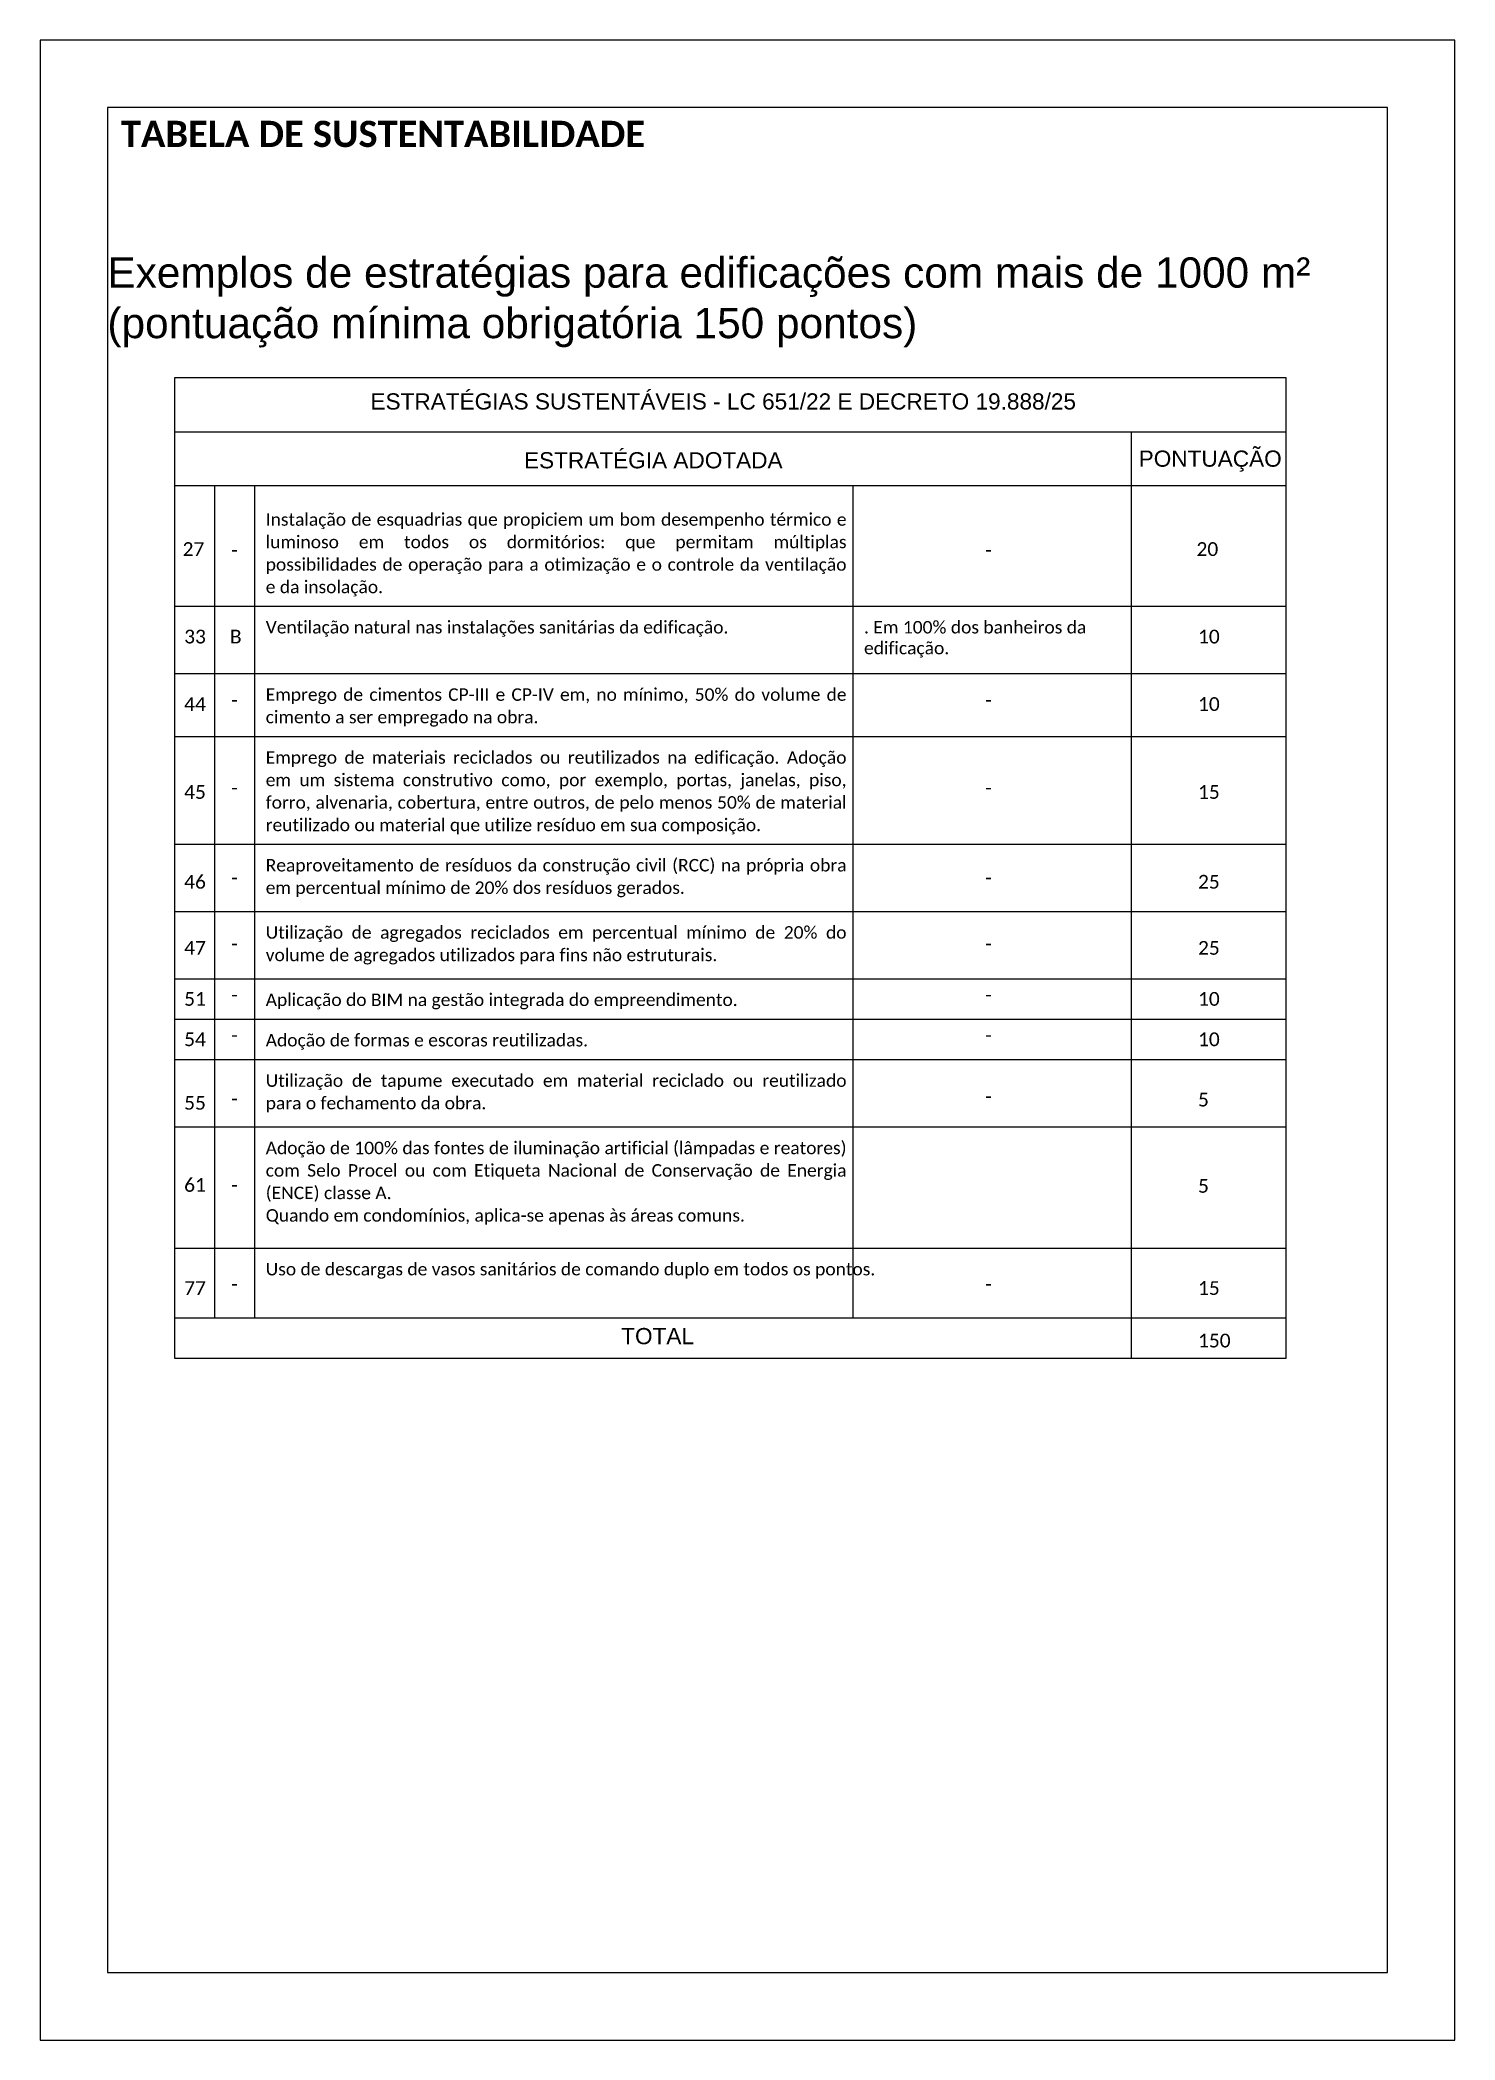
# Model space of a CAD drawing. Header units: millimetres. Extents: x -111 to 66, y -121 to 191.
# Drawn here: x -110.95 to -89.95, y -117.68 to -87.98 of the extents above; entities that cross this region are included whole.
import ezdxf
from ezdxf.enums import TextEntityAlignment as Align

# ---------------------------------------------------------------- set-up
doc = ezdxf.new("R2010")
doc.units = ezdxf.units.MM
doc.layers.add('Cotas', color=1, linetype='Continuous')
doc.layers.add('Texto', color=1, linetype='Continuous')
doc.styles.add('Arial', font='arial.ttf')
doc.styles.add('ROMANS', font='romans')

msp = doc.modelspace()

# ---------------------------------------------------------------- linework, layer by layer
at = {"color": 5}
msp.add_lwpolyline([(-109.9507, -116.6754), (-90.9507, -116.6754), (-90.9507, -88.9754), (-109.9507, -88.9754)], close=True, dxfattribs=at)
at = {"layer": 'Cotas'}
msp.add_lwpolyline([(-110.9507, -117.6754), (-89.9507, -117.6754), (-89.9507, -87.9754), (-110.9507, -87.9754)], close=True, dxfattribs=at)
at = {"layer": 'Texto'}
for p, q in [((-108.9565, -93.7921), (-92.4565, -93.7921)), ((-94.7565, -93.7921), (-94.7565, -107.5504)), ((-108.9565, -94.5921), (-92.4565, -94.5921)), ((-108.3615, -94.5921), (-108.3615, -106.9504)), ((-107.7665, -94.5921), (-107.7665, -106.9504)), ((-98.8868, -94.5921), (-98.8868, -106.9504)), ((-108.9565, -96.3847), (-92.4565, -96.3847)), ((-108.9565, -97.3847), (-92.4565, -97.3847)), ((-108.9565, -97.3847), (-92.4565, -97.3847)), ((-108.9565, -98.3187), (-92.4565, -98.3187)), ((-108.9565, -99.9187), (-92.4565, -99.9187)), ((-108.9565, -100.9171), (-92.4565, -100.9171)), ((-108.9565, -101.9171), (-92.4565, -101.9171)), ((-108.9565, -101.9171), (-92.4565, -101.9171)), ((-108.9565, -102.5171), (-92.4565, -102.5171)), ((-108.9565, -103.1171), (-92.4565, -103.1171)), ((-108.9565, -104.1171), (-92.4565, -104.1171)), ((-108.9565, -104.1171), (-92.4565, -104.1171)), ((-108.9565, -105.9171), (-92.4565, -105.9171)), ((-108.9565, -105.9171), (-92.4565, -105.9171)), ((-108.9565, -106.9504), (-92.4565, -106.9504)), ((-108.9565, -106.9504), (-92.4565, -106.9504)), ((-108.9565, -107.5504), (-92.4565, -107.5504))]:
    msp.add_line(p, q, dxfattribs=at)
msp.add_lwpolyline([(-108.9565, -107.5504), (-92.4565, -107.5504), (-92.4565, -92.9921), (-108.9565, -92.9921)], close=True, dxfattribs=at)

# ---------------------------------------------------------------- texts
at = {"layer": 'Texto', "style": 'Arial'}
for s, p in [('ESTRATÉGIAS SUSTENTÁVEIS - LC 651/22 E DECRETO 19.888/25 ', (-106.0463, -93.2225)), ('ESTRATÉGIA ADOTADA', (-103.7675, -94.0961)), ('PONTUAÇÃO', (-94.6453, -94.0719)), ('TOTAL', (-102.3251, -107.1024))]:
    msp.add_text(s, height=0.24, dxfattribs=at).set_placement(p, align=Align.TOP_LEFT)
at = {"layer": 'Texto', "insert": (-109.7507, -89.1754), "char_height": 0.5605, "attachment_point": 1, "style": 'ROMANS'}
msp.add_mtext_dynamic_manual_height_columns('\\pxql;{\\H0.69442x;\\fCalibri|b1|i0|c0|p34;\\C2;TABELA DE SUSTENTABILIDADE}', width=15.359772, gutter_width=18.5445, heights=[41.236], dxfattribs=at).dxf.set("width", 19)
at = {"layer": 'Texto', "color": 2, "insert": (-109.9507, -91.2032), "char_height": 0.45, "attachment_point": 1, "style": 'ROMANS'}
msp.add_mtext_dynamic_manual_height_columns('\\pxql;{\\f@Arial Unicode MS|b0|i0|c0|p34;Exemplos de estratégias para edificações com mais de 1000 m²\\P(pontuação mínima obrigatória 150 pontos) }', width=18.04345, gutter_width=15, heights=[5.0094], dxfattribs=at).dxf.set("width", 19)
at = {"layer": 'Texto', "char_height": 0.22275, "attachment_point": 1, "style": 'Arial'}
for s, width, insert in [('\\pxa0.66667,sm1.0792,qj;{\\fCalibri|b0|i0|c0|p34;\\H0.83333x;Instalação de esquadrias que propiciem um bom desempenho térmico e luminoso em todos os dormitórios: que permitam múltiplas possibilidades de operação para a otimização e o controle da ventilação e da insolação.}', 8.594117, (-107.601, -95.0028)), ('{\\fCalibri|b0|i0|c0|p34;\\H0.91669x;27}', 13, (-108.835, -95.433)), ('{\\fCalibri|b0|i0|c0|p34;\\H0.91669x;-}', 13, (-108.1136, -95.4454)), ('{\\fCalibri|b0|i0|c0|p34;\\H0.91669x;-}', 13, (-96.9206, -95.4454)), ('{\\fCalibri|b0|i0|c0|p34;\\H0.91669x;20}', 13, (-93.7871, -95.433)), ('{\\fCalibri|b0|i0|c0|p34;\\H0.91669x;33}', 13, (-108.8118, -96.7324)), ('{\\fCalibri|b0|i0|c0|p34;\\H0.91669x;B}', 13, (-108.1324, -96.7324)), ('{\\fCalibri|b0|i0|c0|p34;\\H0.83333x;Ventilação natural nas instalações sanitárias da edificação.}', 8.594117, (-107.601, -96.6028)), ('{\\fCalibri|b0|i0|c0|p34;\\H0.83333x;. Em 100% dos banheiros da edificação.}', 3.664941, (-98.7213, -96.6028)), ('{\\fCalibri|b0|i0|c0|p34;\\H0.91669x;10}', 13, (-93.7647, -96.7324)), ('\\pxa0.66667,sm1.0792,qj;{\\fCalibri|b0|i0|c0|p34;\\H0.83333x;Emprego de cimentos CP-III e CP-IV em, no mínimo, 50% do volume de cimento a ser empregado na obra.}', 8.594117, (-107.601, -97.6028)), ('{\\fCalibri|b0|i0|c0|p34;\\H0.91669x;44}', 13, (-108.8118, -97.7345)), ('{\\fCalibri|b0|i0|c0|p34;\\H0.91669x;-}', 13, (-108.1136, -97.6738)), ('{\\fCalibri|b0|i0|c0|p34;\\H0.91669x;-}', 13, (-96.9206, -97.6738)), ('{\\fCalibri|b0|i0|c0|p34;\\H0.91669x;10}', 13, (-93.7647, -97.7345)), ('\\pxa0.66667,sm1.0792,qj;{\\fCalibri|b0|i0|c0|p34;\\H0.83333x;Emprego de materiais reciclados ou reutilizados na edificação. Adoção em um sistema construtivo como, por exemplo, portas, janelas, piso, forro, alvenaria, cobertura, entre outros, de pelo menos 50% de material reutilizado ou material que utilize resíduo em sua composição.}', 8.594117, (-107.601, -98.5369)), ('{\\fCalibri|b0|i0|c0|p34;\\H0.91669x;45}', 13, (-108.8118, -99.0401)), ('{\\fCalibri|b0|i0|c0|p34;\\H0.91669x;-}', 13, (-108.1136, -98.9795)), ('{\\fCalibri|b0|i0|c0|p34;\\H0.91669x;-}', 13, (-96.9206, -98.9795)), ('{\\fCalibri|b0|i0|c0|p34;\\H0.91669x;15}', 13, (-93.7647, -99.0401)), ('{\\fCalibri|b0|i0|c0|p34;\\H0.91669x;46}', 13, (-108.8118, -100.3735)), ('\\pxa0.66667,sm1.0792,qj;{\\fCalibri|b0|i0|c0|p34;\\H0.83333x;Reaproveitamento de resíduos da construção civil (RCC) na própria obra em percentual mínimo de 20% dos resíduos gerados.}', 8.594117, (-107.601, -100.1369)), ('{\\fCalibri|b0|i0|c0|p34;\\H0.91669x;25}', 13, (-93.7647, -100.3735)), ('{\\fCalibri|b0|i0|c0|p34;\\H0.91669x;-}', 13, (-108.1136, -100.3128)), ('{\\fCalibri|b0|i0|c0|p34;\\H0.91669x;-}', 13, (-96.9206, -100.3128)), ('\\pxa0.66667,sm1.0792,qj;{\\fCalibri|b0|i0|c0|p34;\\H0.83333x;Utilização de agregados reciclados em percentual mínimo de 20% do volume de agregados utilizados para fins não estruturais.}', 8.594117, (-107.601, -101.1352)), ('{\\fCalibri|b0|i0|c0|p34;\\H0.91669x;47}', 13, (-108.8118, -101.3552)), ('{\\fCalibri|b0|i0|c0|p34;\\H0.91669x;-}', 13, (-108.1136, -101.2945)), ('{\\fCalibri|b0|i0|c0|p34;\\H0.91669x;-}', 13, (-96.9206, -101.2945)), ('{\\fCalibri|b0|i0|c0|p34;\\H0.91669x;25}', 13, (-93.7647, -101.3552)), ('{\\fCalibri|b0|i0|c0|p34;\\H0.91669x;51}', 13, (-108.8118, -102.1128)), ('{\\fCalibri|b0|i0|c0|p34;\\H0.91669x;-}', 13, (-108.1136, -102.0521)), ('\\pxa0.66667,sm1.0792,qj;{\\fCalibri|b0|i0|c0|p34;\\H0.83333x;Aplicação do BIM na gestão integrada do empreendimento.}', 8.594117, (-107.601, -102.1352)), ('{\\fCalibri|b0|i0|c0|p34;\\H0.91669x;-}', 13, (-96.9206, -102.0521)), ('{\\fCalibri|b0|i0|c0|p34;\\H0.91669x;10}', 13, (-93.7647, -102.1128)), ('{\\fCalibri|b0|i0|c0|p34;\\H0.91669x;54}', 13, (-108.8118, -102.7128)), ('{\\fCalibri|b0|i0|c0|p34;\\H0.91669x;-}', 13, (-108.1136, -102.6521)), ('\\pxa0.66667,sm1.0792,qj;{\\fCalibri|b0|i0|c0|p34;\\H0.83333x;Adoção de formas e escoras reutilizadas. }', 8.594117, (-107.601, -102.7352)), ('{\\fCalibri|b0|i0|c0|p34;\\H0.91669x;-}', 13, (-96.9206, -102.6521)), ('{\\fCalibri|b0|i0|c0|p34;\\H0.91669x;10}', 13, (-93.7647, -102.7128)), ('\\pxa0.66667,sm1.0792,qj;{\\fCalibri|b0|i0|c0|p34;\\H0.83333x;Utilização de tapume executado em material reciclado ou reutilizado para o fechamento da obra.}', 8.594117, (-107.601, -103.3352)), ('{\\fCalibri|b0|i0|c0|p34;\\H0.91669x;5}', 13, (-93.7647, -103.6084)), ('{\\fCalibri|b0|i0|c0|p34;\\H0.91669x;55}', 13, (-108.8118, -103.6558)), ('{\\fCalibri|b0|i0|c0|p34;\\H0.91669x;-}', 13, (-108.1136, -103.5951)), ('{\\fCalibri|b0|i0|c0|p34;\\H0.91669x;-}', 13, (-96.9206, -103.56)), ('\\pxa0.66667,sm1.0792,qj;{\\fCalibri|b0|i0|c0|p34;\\H0.83333x;Adoção de 100% das fontes de iluminação artificial (lâmpadas e reatores) com Selo Procel ou com Etiqueta Nacional de Conservação de Energia (ENCE) classe A. ^JQuando em condomínios, aplica-se apenas às áreas comuns.}', 8.594117, (-107.601, -104.3352)), ('{\\fCalibri|b0|i0|c0|p34;\\H0.91669x;61}', 13, (-108.8118, -104.8755)), ('{\\fCalibri|b0|i0|c0|p34;\\H0.91669x;-}', 13, (-108.1136, -104.8764)), ('{\\fCalibri|b0|i0|c0|p34;\\H0.91669x;5}', 13, (-93.7647, -104.8897)), ('\\pxa0.66667,sm1.0792,qj;{\\fCalibri|b0|i0|c0|p34;\\H0.83333x;Uso de descargas de vasos sanitários de comando duplo em todos os pontos.}', 8.594117, (-107.601, -106.1352)), ('{\\fCalibri|b0|i0|c0|p34;\\H0.91669x;77}', 13, (-108.8118, -106.4067)), ('{\\fCalibri|b0|i0|c0|p34;\\H0.91669x;-}', 13, (-108.1136, -106.3461)), ('{\\fCalibri|b0|i0|c0|p34;\\H0.91669x;-}', 13, (-96.9206, -106.3461)), ('{\\fCalibri|b0|i0|c0|p34;\\H0.91669x;15}', 13, (-93.7647, -106.4067)), ('{\\fCalibri|b0|i0|c0|p34;\\H0.91669x;150}', 13, (-93.7647, -107.1869))]:
    msp.add_mtext_dynamic_manual_height_columns(s, width=width, gutter_width=15, heights=[0], dxfattribs=dict(at, insert=insert))

doc.saveas('drawing.dxf')
